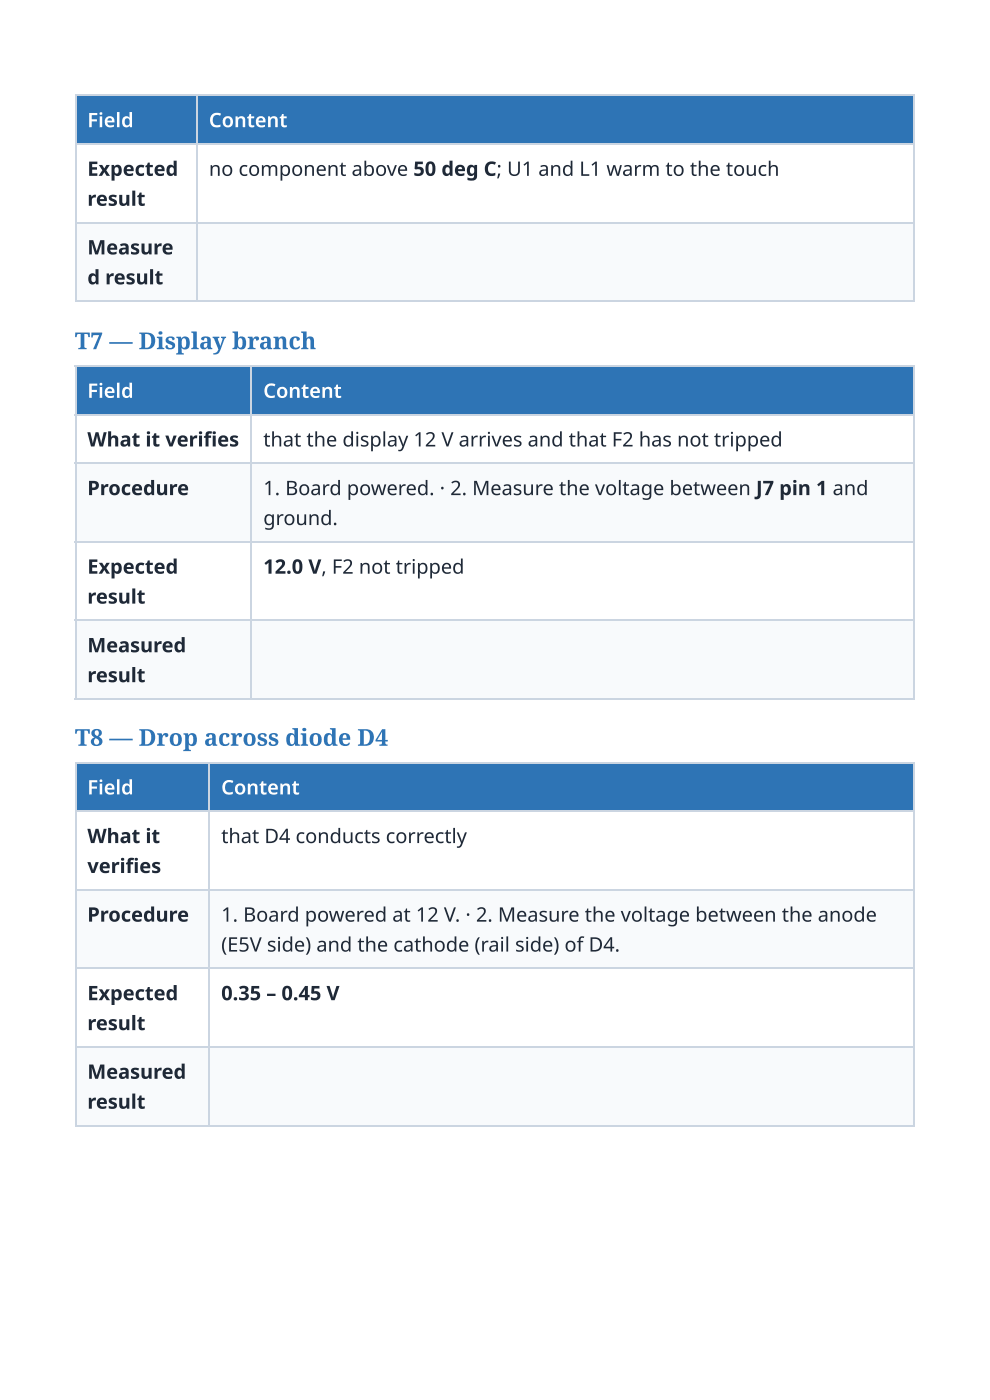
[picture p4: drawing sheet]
<svg xmlns="http://www.w3.org/2000/svg" width="210mm" height="297mm" viewBox="0 0 210 297" stroke-linecap="round" stroke-linejoin="round" font-family="sans-serif">
<defs><g id="words">
<g font-size="4.9" fill="#2e74b5">
<text x="15.9" y="74.1">T7 — Display branch</text>
<text x="15.9" y="158.2">T8 — Drop across diode D4</text>
</g>
<g font-size="4.2" fill="#fff">
<text x="18.5" y="27">Field</text>
<text x="44.3" y="27">Content</text>
<text x="18.5" y="84.4">Field</text>
<text x="55.8" y="84.4">Content</text>
<text x="18.5" y="168.5">Field</text>
<text x="46.9" y="168.5">Content</text>
</g>
<g font-size="4.2" fill="#1f2937">
<text x="18.5" y="37.3">Expected</text>
<text x="44.3" y="37.3">no component above 50 deg C; U1 and L1 warm to the touch</text>
<text x="18.5" y="43.7">result</text>
<text x="18.5" y="54">Measure</text>
<text x="18.5" y="60.3">d result</text>
<text x="18.5" y="94.7">What it verifi es</text>
<text x="55.8" y="94.7">that the display 12 V arrives and that F2 has not tripped</text>
<text x="18.5" y="105">Procedure</text>
<text x="55.8" y="105">1. Board powered. · 2. Measure the voltage between J7 pin 1 and</text>
<text x="55.8" y="111.4">ground.</text>
<text x="18.5" y="121.7">Expected</text>
<text x="55.8" y="121.7">12.0 V, F2 not tripped</text>
<text x="18.5" y="128.1">result</text>
<text x="18.5" y="138.4">Measured</text>
<text x="18.5" y="144.7">result</text>
<text x="18.5" y="178.9">What it</text>
<text x="46.9" y="178.9">that D4 conducts correctly</text>
<text x="18.5" y="185.2">verifi es</text>
<text x="18.5" y="195.5">Procedure</text>
<text x="46.9" y="195.5">1. Board powered at 12 V. · 2. Measure the voltage between the anode</text>
<text x="46.9" y="201.9">(E5V side) and the cathode (rail side) of D4.</text>
<text x="18.5" y="212.2">Expected</text>
<text x="46.9" y="212.2">0.35 – 0.45 V</text>
<text x="18.5" y="218.5">result</text>
<text x="18.5" y="228.9">Measured</text>
<text x="18.5" y="235.2">result</text>
</g>
</g></defs>
<g fill="#2e74b5">
<path d="M16.1 20.4h25.7v10.3h-25.7z"/>
<path d="M41.8 20.4h152.1v10.3h-152.1z"/>
</g>
<g fill="#fff">
<path d="M16.1 30.7h25.7v16.7h-25.7z"/>
<path d="M41.8 30.7h152.1v16.7h-152.1z"/>
</g>
<g fill="#f8fafc">
<path d="M16.1 47.4h25.7v16.6h-25.7z"/>
<path d="M41.8 47.4h152.1v16.6h-152.1z"/>
</g>
<path d="M15.9 20.2h178M15.9 30.6h178M16 20.1v43.9M41.7 20.1v43.9M15.9 47.2h178M15.9 63.9h178" fill="none" stroke="#cbd5e1" stroke-width=".26"/>
<path d="M193.8 20.1v43.9" fill="none" stroke="#cbd5e1" stroke-width=".25"/>
<g fill="#2e74b5">
<path d="M16.1 77.5h37.1v10.3h-37.1z"/>
<path d="M53.2 77.5h140.7v10.3h-140.7z"/>
</g>
<g fill="#fff">
<path d="M16.1 87.8h37.1v10.4h-37.1z"/>
<path d="M53.2 87.8h140.7v10.4h-140.7z"/>
</g>
<g fill="#f8fafc">
<path d="M16.1 98.2h37.1v16.6h-37.1z"/>
<path d="M53.2 98.2h140.7v16.6h-140.7z"/>
</g>
<g fill="#fff">
<path d="M16.1 114.8h37.1v16.7h-37.1z"/>
<path d="M53.2 114.8h140.7v16.7h-140.7z"/>
</g>
<g fill="#f8fafc">
<path d="M16.1 131.5h37.1v16.7h-37.1z"/>
<path d="M53.2 131.5h140.7v16.7h-140.7z"/>
</g>
<path d="M15.9 77.7h178M16 77.5v70.9M53.3 77.5v70.9M15.9 88h178M15.9 98.3h178M15.9 115h178M15.9 131.6h178M15.9 148.3h178" fill="none" stroke="#cbd5e1" stroke-width=".26"/>
<path d="M193.8 77.5v70.9" fill="none" stroke="#cbd5e1" stroke-width=".25"/>
<g fill="#2e74b5">
<path d="M16.1 161.9h28.3v10.3h-28.3z"/>
<path d="M44.4 161.9h149.5v10.3h-149.5z"/>
</g>
<g fill="#fff">
<path d="M16.1 172.2h28.3v16.7h-28.3z"/>
<path d="M44.4 172.2h149.5v16.7h-149.5z"/>
</g>
<g fill="#f8fafc">
<path d="M16.1 188.9h28.3v16.7h-28.3z"/>
<path d="M44.4 188.9h149.5v16.7h-149.5z"/>
</g>
<g fill="#fff">
<path d="M16.1 205.6h28.3v16.7h-28.3z"/>
<path d="M44.4 205.6h149.5v16.7h-149.5z"/>
</g>
<g fill="#f8fafc">
<path d="M16.1 222.3h28.3v16.6h-28.3z"/>
<path d="M44.4 222.3h149.5v16.6h-149.5z"/>
</g>
<path d="M15.9 161.8h178M15.9 172.1h178M16 161.7v77.2M44.3 161.7v77.2M15.9 188.8h178M15.9 205.4h178M15.9 222.1h178M15.9 238.8h178" fill="none" stroke="#cbd5e1" stroke-width=".26"/>
<path d="M193.8 161.7v77.2" fill="none" stroke="#cbd5e1" stroke-width=".25"/>
<use href="#words"/>
</svg>
